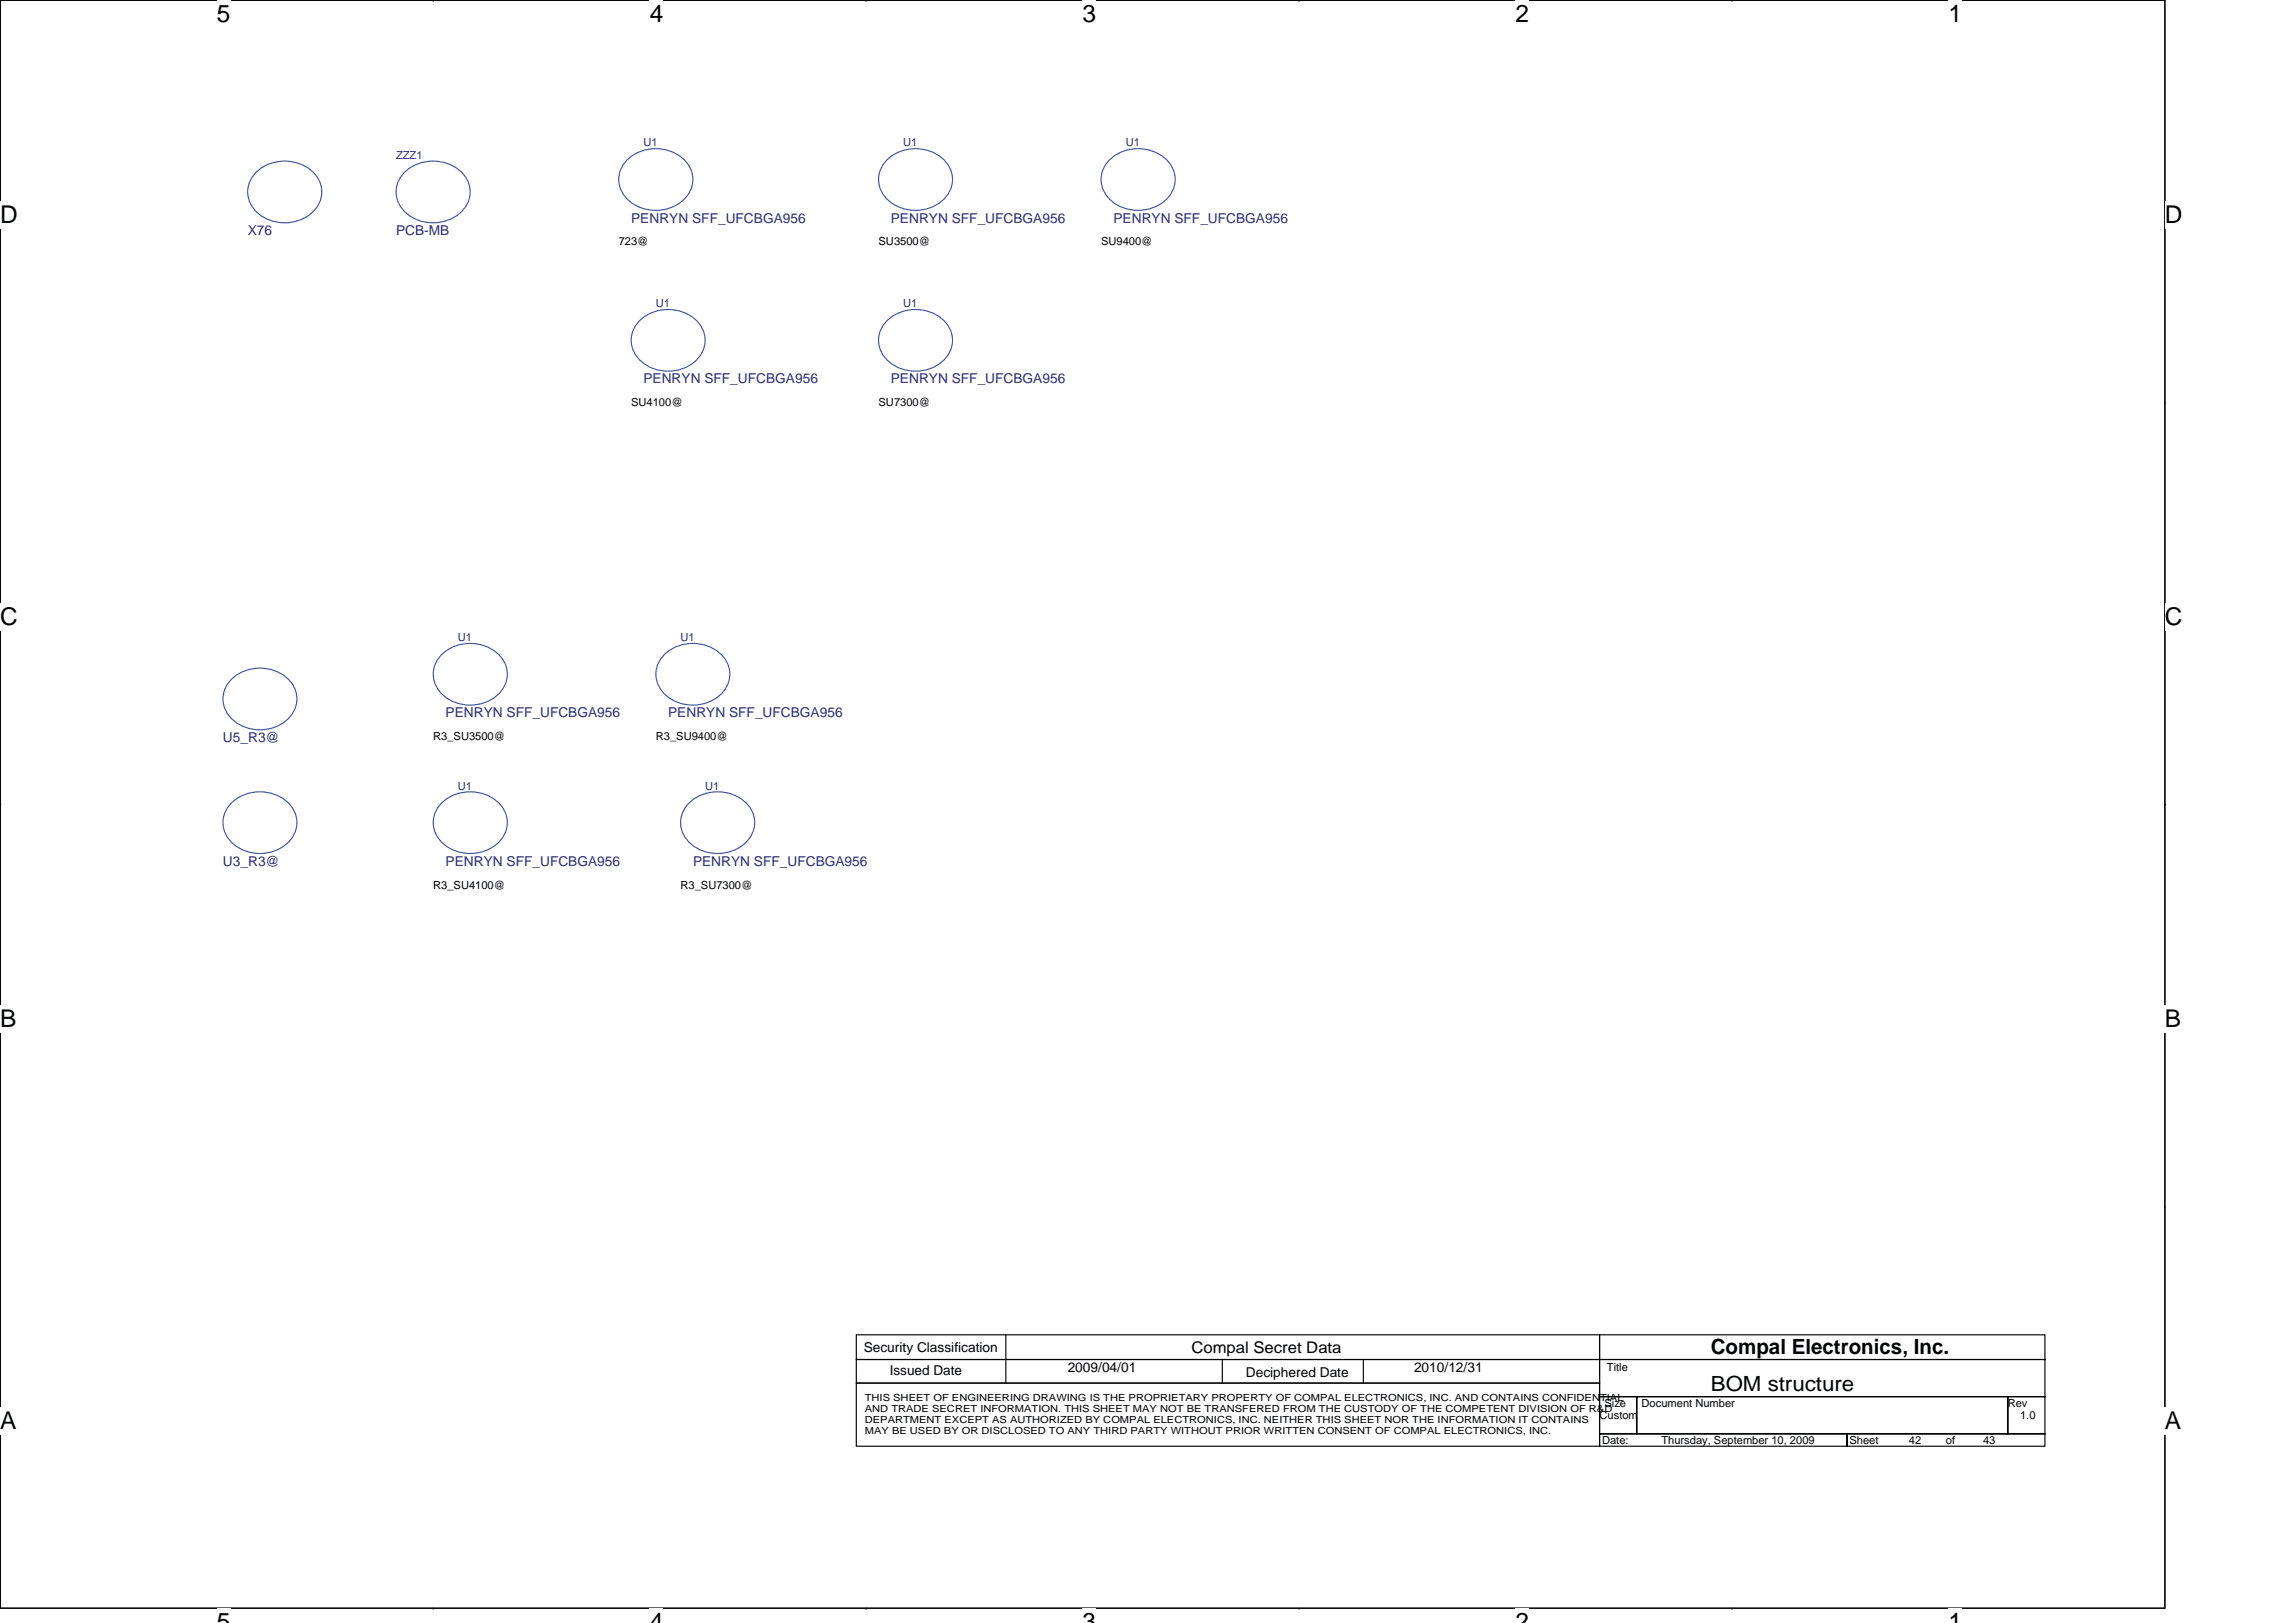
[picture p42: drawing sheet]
<svg xmlns="http://www.w3.org/2000/svg" width="297mm" height="210mm" viewBox="0 0 297 210" stroke-linecap="round" stroke-linejoin="round" font-family="sans-serif">
<defs><g id="words">
<g font-size="3.2" fill="#010202">
<text x="28" y="2.9">5</text>
<text x="84" y="2.9">4</text>
<text x="140.1" y="2.9">3</text>
<text x="196.1" y="2.9">2</text>
<text x="252.1" y="2.9">1</text>
<text x="0" y="28.8">D</text>
<text x="280.1" y="28.8">D</text>
<text x="0" y="80.9">C</text>
<text x="280.1" y="80.9">C</text>
<text x="0" y="132.9">B</text>
<text x="280.1" y="132.9">B</text>
<text x="0" y="184.9">A</text>
<text x="280.1" y="184.9">A</text>
<text x="28" y="210.9">5</text>
<text x="84" y="210.9">4</text>
<text x="140.1" y="210.9">3</text>
<text x="196.1" y="210.9">2</text>
<text x="252.1" y="210.9">1</text>
</g>
<g font-size="2.7" fill="#010202">
<text x="221.3" y="179.9">BOM structure</text>
<text x="221.3" y="175.2">Compal Electronics, Inc.</text>
</g>
<text font-size="2.1" fill="#010202" x="154.1" y="175">Compal Secret Data</text>
<g font-size="1.8" fill="#282973">
<text x="81.7" y="28.8">PENRYN SFF_UFCBGA956</text>
<text x="115.2" y="28.8">PENRYN SFF_UFCBGA956</text>
<text x="144.1" y="28.8">PENRYN SFF_UFCBGA956</text>
<text x="32" y="30.4">X76</text>
<text x="51.2" y="30.4">PCB-MB</text>
<text x="83.2" y="49.6">PENRYN SFF_UFCBGA956</text>
<text x="115.2" y="49.6">PENRYN SFF_UFCBGA956</text>
<text x="57.7" y="92.8">PENRYN SFF_UFCBGA956</text>
<text x="86.4" y="92.8">PENRYN SFF_UFCBGA956</text>
<text x="28.8" y="96">U5_R3@</text>
<text x="28.8" y="112">U3_R3@</text>
<text x="57.7" y="112">PENRYN SFF_UFCBGA956</text>
<text x="89.7" y="112">PENRYN SFF_UFCBGA956</text>
</g>
<g font-size="1.8" fill="#010202">
<text x="111.7" y="174.9">Security Classification</text>
<text x="115.1" y="177.9">Issued Date</text>
<text x="138.1" y="177.5">2009/04/01</text>
<text x="161.2" y="178.1">Deciphered Date</text>
<text x="182.9" y="177.5">2010/12/31</text>
</g>
<g font-size="1.4" fill="#282973">
<text x="51.2" y="20.5">ZZZ1</text>
<text x="83.2" y="18.9">U1</text>
<text x="116.9" y="18.9">U1</text>
<text x="145.7" y="18.9">U1</text>
<text x="84.9" y="39.7">U1</text>
<text x="116.9" y="39.7">U1</text>
<text x="59.2" y="82.9">U1</text>
<text x="88.1" y="82.9">U1</text>
<text x="59.2" y="102.1">U1</text>
<text x="91.2" y="102.1">U1</text>
</g>
<g font-size="1.4" fill="#010202">
<text x="80" y="31.7">723@</text>
<text x="113.7" y="31.7">SU3500@</text>
<text x="142.4" y="31.7">SU9400@</text>
<text x="81.7" y="52.5">SU4100@</text>
<text x="113.7" y="52.5">SU7300@</text>
<text x="56" y="95.7">R3_SU3500@</text>
<text x="84.9" y="95.7">R3_SU9400@</text>
<text x="56" y="115">R3_SU4100@</text>
<text x="88.1" y="115">R3_SU7300@</text>
<text x="207.9" y="177.4">Title</text>
<text x="206.9" y="183.6">Custom</text>
<text x="207.6" y="182">Size</text>
<text x="212.4" y="182">Document Number</text>
<text x="259.8" y="182">Rev</text>
<text x="261.3" y="183.6">1.0</text>
<text x="207.3" y="186.8">Date:</text>
<text x="214.9" y="186.8">Thursday, September 10, 2009</text>
<text x="239.3" y="186.8">Sheet</text>
<text x="246.9" y="186.8">42</text>
<text x="251.8" y="186.8">of</text>
<text x="256.6" y="186.8">43</text>
</g>
<g font-size="1.3" fill="#010202">
<text x="111.9" y="181.2">THIS SHEET OF ENGINEERING DRAWING IS THE PROPRIETARY PROPERTY OF COMPAL ELECTRONICS, INC. AND CONTAINS CONFIDENTIAL</text>
<text x="111.9" y="182.7">AND TRADE SECRET INFORMATION. THIS SHEET MAY NOT BE TRANSFERED FROM THE CUSTODY OF THE COMPETENT DIVISION OF R&amp;D</text>
<text x="111.9" y="184.1">DEPARTMENT EXCEPT AS AUTHORIZED BY COMPAL ELECTRONICS, INC. NEITHER THIS SHEET NOR THE INFORMATION IT CONTAINS</text>
<text x="111.9" y="185.6">MAY BE USED BY OR DISCLOSED TO ANY THIRD PARTY WITHOUT PRIOR WRITTEN CONSENT OF COMPAL ELECTRONICS, INC.</text>
</g>
</g></defs>
<path d="M0 0h280.1v208.1h-280.1z" fill="none" stroke="#010202" stroke-width=".15"/>
<g fill="#fff">
<path d="M28 0h1.8v3.6h-1.8z"/>
<path d="M28 208.1h1.8v1.8h-1.8z"/>
</g>
<path d="M56 0h.1M56 208.1h.1" fill="none" stroke="#010202" stroke-width=".15"/>
<g fill="#fff">
<path d="M84 0h1.8v3.6h-1.8z"/>
<path d="M84 208.1h1.8v1.8h-1.8z"/>
</g>
<path d="M112.1 0h.1M112.1 208.1h.1" fill="none" stroke="#010202" stroke-width=".15"/>
<g fill="#fff">
<path d="M140.1 0h1.7v3.6h-1.7z"/>
<path d="M140.1 208.1h1.7v1.8h-1.7z"/>
</g>
<path d="M168.1 0h.1M168.1 208.1h.1" fill="none" stroke="#010202" stroke-width=".15"/>
<g fill="#fff">
<path d="M196.1 0h1.7v3.6h-1.7z"/>
<path d="M196.1 208.1h1.7v1.8h-1.7z"/>
</g>
<path d="M224.1 0h.1M224.1 208.1h.1" fill="none" stroke="#010202" stroke-width=".15"/>
<g fill="#fff">
<path d="M252.1 0h1.7v3.6h-1.7z"/>
<path d="M252.1 208.1h1.7v1.8h-1.7z"/>
<path d="M0 26h2.3v3.5h-2.3z"/>
<path d="M280.1 26h2.3v3.5h-2.3z"/>
<path d="M0 78h2.3v3.6h-2.3z"/>
<path d="M280.1 78h2.3v3.6h-2.3z"/>
</g>
<path d="M0 52h.1M280.1 52h.1" fill="none" stroke="#010202" stroke-width=".15"/>
<g fill="#fff">
<path d="M0 130h2.1v3.6h-2.1z"/>
<path d="M280.1 130h2.1v3.6h-2.1z"/>
</g>
<path d="M0 104.1h.1M280.1 104.1h.1" fill="none" stroke="#010202" stroke-width=".15"/>
<path d="M0 104.1h.1" fill="none" stroke="#010202" stroke-width=".13"/>
<path d="M280.1 104.1h.1" fill="none" stroke="#010202" stroke-width=".13"/>
<g fill="#fff">
<path d="M0 182.1h2.2v3.5h-2.2z"/>
<path d="M280.1 182.1h2.1v3.5h-2.1z"/>
</g>
<g fill="none" stroke="#010202" stroke-width=".15">
<path d="M0 156.1h.1M280.1 156.1h.1M110.8 172.7h96.1v3.2h-96.1zM110.8 175.9h96.1v3h-96.1zM110.8 178.9h96.1v8.2h-96.1zM130.1 172.7v6.2M158.1 175.9v3M176.4 175.9v3M206.9 172.7h57.7v3.2h-57.7zM206.9 175.9h57.7v4.8h-57.7zM206.9 180.7h4.8v4.8h-4.8zM206.9 185.5h32v1.6h-32z"/>
<path d="M211.7 180.7h48.1v4.8h-48.1zM238.9 185.5h25.7v1.6h-25.7zM259.8 180.7h4.8v4.8h-4.8z"/>
</g>
<g fill="none" stroke="#3953a4" stroke-width=".15">
<path d="M33.2 22.3a5.4 5.4 0 0 1 7.8 .5 3.5 3.5 0 0 1-1.1 5.1 5.4 5.4 0 0 1-7.2-1.1 3.5 3.5 0 0 1 .5-4.5zM52.4 22.3a5.4 5.4 0 0 1 7.8 .5 3.5 3.5 0 0 1-1.1 5.1 5.4 5.4 0 0 1-7.2-1.1 3.5 3.5 0 0 1 .5-4.5zM81.2 20.7a5.4 5.4 0 0 1 7.8 .5 3.5 3.5 0 0 1-1.1 5.1 5.4 5.4 0 0 1-7.2-1.1 3.5 3.5 0 0 1 .5-4.5zM114.8 20.7a5.4 5.4 0 0 1 7.8 .5 3.5 3.5 0 0 1-1.1 5.1 5.3 5.3 0 0 1-7.2-1.1 3.5 3.5 0 0 1 .5-4.5zM143.6 20.7a5.4 5.4 0 0 1 7.8 .5 3.5 3.5 0 0 1-1.1 5.1 5.4 5.4 0 0 1-7.2-1.1 3.5 3.5 0 0 1 .5-4.5zM82.8 41.5a5.4 5.4 0 0 1 7.8 .5 3.5 3.5 0 0 1-1.1 5.1 5.3 5.3 0 0 1-7.2-1.1 3.5 3.5 0 0 1 .5-4.5zM114.8 41.5a5.4 5.4 0 0 1 7.8 .5 3.5 3.5 0 0 1-1.1 5.1 5.3 5.3 0 0 1-7.2-1.1 3.5 3.5 0 0 1 .5-4.5zM30 87.9a5.4 5.4 0 0 1 7.8 .5 3.5 3.5 0 0 1-1.1 5.1 5.3 5.3 0 0 1-7.2-1.1 3.5 3.5 0 0 1 .5-4.5zM57.2 84.7a5.4 5.4 0 0 1 7.8 .5 3.5 3.5 0 0 1-1.1 5.1 5.4 5.4 0 0 1-7.2-1.1 3.5 3.5 0 0 1 .5-4.5zM86 84.7a5.4 5.4 0 0 1 7.8 .5 3.5 3.5 0 0 1-1.1 5.1 5.3 5.3 0 0 1-7.2-1.1 3.5 3.5 0 0 1 .5-4.5zM30 103.9a5.4 5.4 0 0 1 7.8 .5 3.5 3.5 0 0 1-1.1 5.1 5.3 5.3 0 0 1-7.2-1.1 3.5 3.5 0 0 1 .5-4.5zM57.2 103.9a5.4 5.4 0 0 1 7.8 .5 3.5 3.5 0 0 1-1.1 5.1 5.4 5.4 0 0 1-7.2-1.1 3.5 3.5 0 0 1 .5-4.5z"/>
<path d="M89.2 103.9a5.4 5.4 0 0 1 7.8 .5 3.5 3.5 0 0 1-1.1 5.1 5.4 5.4 0 0 1-7.2-1.1 3.5 3.5 0 0 1 .5-4.5z"/>
</g>
<use href="#words"/>
</svg>
